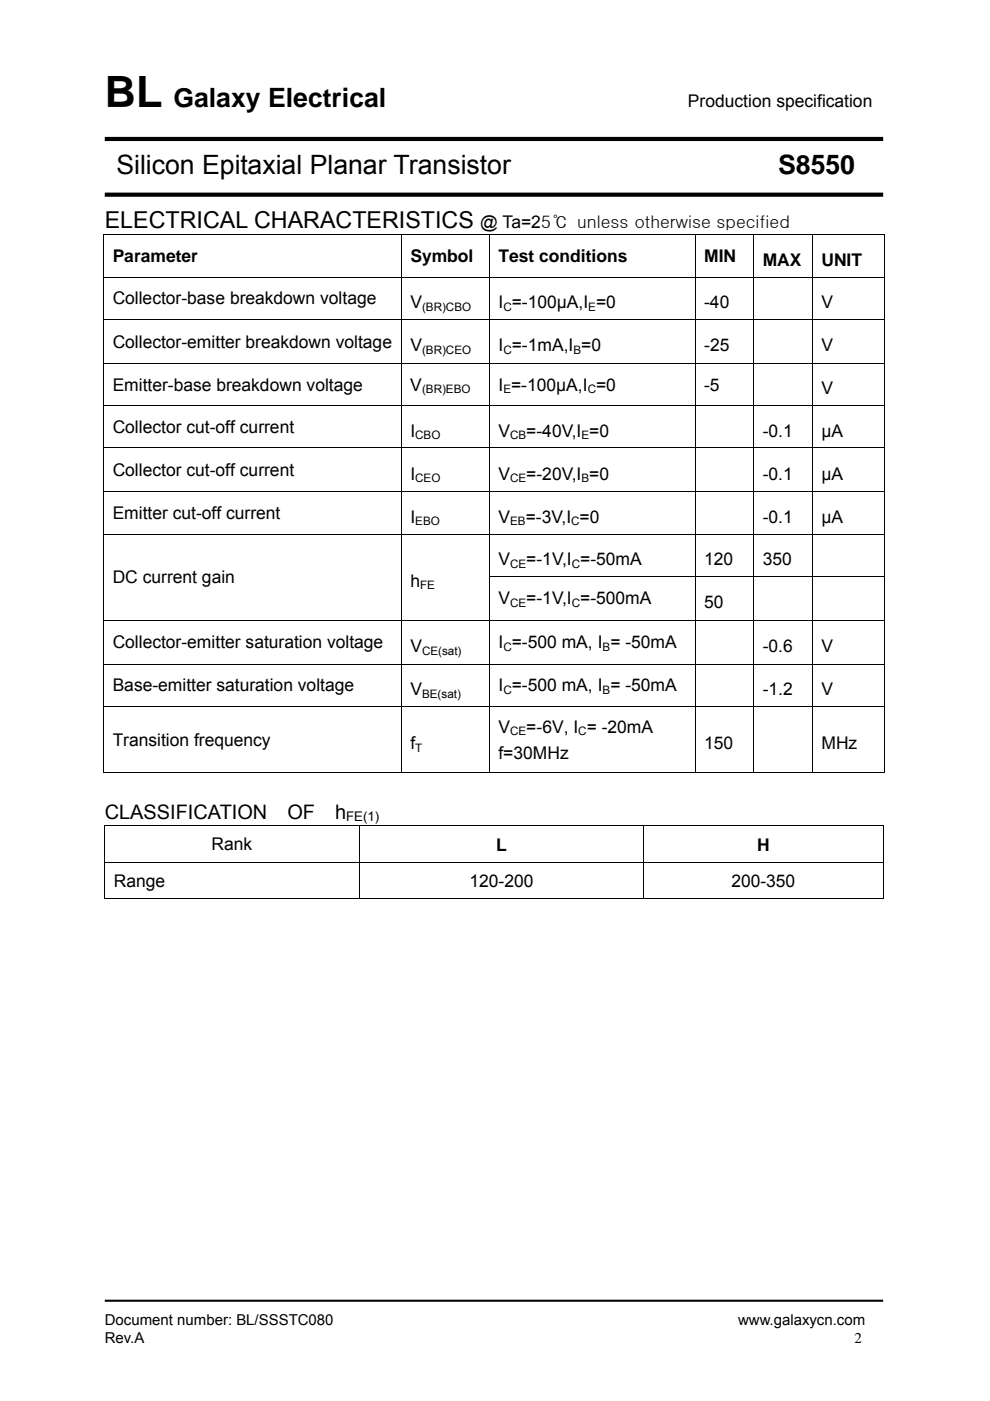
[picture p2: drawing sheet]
<svg xmlns="http://www.w3.org/2000/svg" width="210mm" height="297mm" viewBox="0 0 210 297" stroke-linecap="round" stroke-linejoin="round" font-family="sans-serif">
<defs><g id="words">
<text font-size="9.2" x="22.2" y="22.7">BL</text>
<g font-size="5.7">
<text x="36.8" y="22.7">Galaxy Electrical</text>
<text x="24.7" y="37">Silicon Epitaxial Planar Transistor</text>
<text x="165" y="37">S8550</text>
</g>
<text font-size="4.9" x="22.2" y="48.3">ELECTRICAL CHARACTERISTICS</text>
<g font-size="4.2">
<text x="22.2" y="173.6">CLASSIFICATION</text>
<text x="60.9" y="173.6">OF</text>
<text x="71.1" y="173.6">h</text>
</g>
<g font-size="3.7">
<text x="145.9" y="22.7">Production specification</text>
<text x="101.9" y="48.3">@ Ta=25℃ unless otherwise specified</text>
<text x="23.9" y="55.6">Parameter</text>
<text x="87.1" y="55.6">Symbol</text>
<text x="105.7" y="55.6">Test conditions</text>
<text x="149.4" y="55.6">MIN</text>
<text x="161.8" y="56.4">MAX</text>
<text x="174.2" y="56.4">UNIT</text>
<text x="23.9" y="64.5">Collector-base breakdown voltage</text>
<text x="87" y="65.3">V</text>
<text x="105.7" y="65.3">I =-100μA,I =0</text>
<text x="149.4" y="65.3">-40</text>
<text x="174.2" y="65.3">V</text>
<text x="23.9" y="73.7">Collector-emitter breakdown voltage</text>
<text x="87" y="74.5">V</text>
<text x="105.7" y="74.5">I =-1mA,I =0</text>
<text x="149.4" y="74.5">-25</text>
<text x="174.2" y="74.5">V</text>
<text x="23.9" y="82.8">Emitter-base breakdown voltage</text>
<text x="87" y="82.8">V</text>
<text x="105.7" y="82.8">I =-100μA,I =0</text>
<text x="149.4" y="82.8">-5</text>
<text x="174.2" y="83.6">V</text>
<text x="23.9" y="91.8">Collector cut-off current</text>
<text x="87" y="92.6">I</text>
<text x="105.7" y="92.6">V</text>
<text x="111.6" y="92.6">=-40V,I =0</text>
<text x="161.8" y="92.6">-0.1</text>
<text x="174.2" y="92.6">μA</text>
<text x="23.9" y="100.9">Collector cut-off current</text>
<text x="87" y="101.7">I</text>
<text x="105.7" y="101.7">V</text>
<text x="111.6" y="101.7">=-20V,I =0</text>
<text x="161.8" y="101.7">-0.1</text>
<text x="174.2" y="101.7">μA</text>
<text x="23.9" y="110">Emitter cut-off current</text>
<text x="87" y="110.8">I</text>
<text x="105.7" y="110.8">V</text>
<text x="111.5" y="110.8">=-3V,I =0</text>
<text x="161.8" y="110.8">-0.1</text>
<text x="174.2" y="110.8">μA</text>
<text x="105.7" y="119.8">V</text>
<text x="111.6" y="119.8">=-1V,I =-50mA</text>
<text x="149.3" y="119.8">120</text>
<text x="161.8" y="119.8">350</text>
<text x="23.9" y="123.6">DC current gain</text>
<text x="87" y="124.4">h</text>
<text x="105.7" y="128.2">V</text>
<text x="111.6" y="128.2">=-1V,I =-500mA</text>
<text x="149.4" y="128.9">50</text>
<text x="23.9" y="137.5">Collector-emitter saturation voltage</text>
<text x="105.7" y="137.5">I =-500 mA, I = -50mA</text>
<text x="87" y="138.3">V</text>
<text x="161.8" y="138.3">-0.6</text>
<text x="174.2" y="138.3">V</text>
<text x="23.9" y="146.6">Base-emitter saturation voltage</text>
<text x="87" y="147.4">V</text>
<text x="105.7" y="146.6">I =-500 mA, I = -50mA</text>
<text x="161.8" y="147.4">-1.2</text>
<text x="174.2" y="147.4">V</text>
<text x="105.7" y="155.3">V</text>
<text x="111.6" y="155.3">=-6V, I = -20mA</text>
<text x="23.9" y="158.1">Transition frequency</text>
<text x="87" y="158.9">f</text>
<text x="105.7" y="160.8">f=30MHz</text>
<text x="149.4" y="158.9">150</text>
<text x="174.2" y="158.9">MHz</text>
<text x="44.9" y="180.3">Rank</text>
<text x="105.2" y="180.3">L</text>
<text x="160.6" y="180.3">H</text>
<text x="24.1" y="188.1">Range</text>
<text x="99.6" y="188.1">120-200</text>
<text x="155.1" y="188.1">200-350</text>
</g>
<g font-size="3.2">
<text x="22.2" y="281">Document number: BL/SSSTC080</text>
<text x="156.6" y="281">www.galaxycn.com</text>
<text x="22.2" y="284.7">Rev.A</text>
<text x="181.3" y="284.7">2</text>
</g>
<text font-size="2.8" x="73.4" y="174.2">FE(1)</text>
<g font-size="2.5">
<text x="89.5" y="65.9">(BR)CBO</text>
<text x="106.8" y="65.9">C</text>
<text x="124.8" y="65.9">E</text>
<text x="89.5" y="75">(BR)CEO</text>
<text x="106.8" y="75">C</text>
<text x="121.6" y="75">B</text>
<text x="89.5" y="83.4">(BR)EBO</text>
<text x="106.8" y="83.4">E</text>
<text x="124.7" y="83.4">C</text>
<text x="88.1" y="93.1">CBO</text>
<text x="108.2" y="93.1">CB</text>
<text x="123.3" y="93.1">E</text>
<text x="88.1" y="102.2">CEO</text>
<text x="108.2" y="102.2">CE</text>
<text x="123.3" y="102.2">B</text>
<text x="88.1" y="111.4">EBO</text>
<text x="108.2" y="111.4">EB</text>
<text x="121.2" y="111.4">C</text>
<text x="89.1" y="124.9">FE</text>
<text x="108.2" y="120.4">CE</text>
<text x="121.3" y="120.4">C</text>
<text x="108.2" y="128.7">CE</text>
<text x="121.3" y="128.7">C</text>
<text x="89.5" y="138.8">CE(sat)</text>
<text x="106.8" y="138">C</text>
<text x="127.8" y="138">B</text>
<text x="89.5" y="147.9">BE(sat)</text>
<text x="106.8" y="147.1">C</text>
<text x="127.8" y="147.1">B</text>
<text x="108.2" y="155.9">CE</text>
<text x="122.7" y="155.9">C</text>
<text x="88.1" y="159.4">T</text>
</g>
</g></defs>
<path d="M22.2 275.8h165.1" fill="none" stroke="#000" stroke-width=".44"/>
<path d="M22.2 29.5h165.1M22.2 41.3h165.1" fill="none" stroke="#000" stroke-width=".88" stroke-linecap="butt"/>
<path d="M21.9 49.7h.2v.2h-.2zM187.5 49.7h.1v.2h-.1zM21.9 122.1h.2v.2h-.2zM85 122.1h.2v.2h-.2zM22.1 174.9h.2v.1h-.2zM187.2 174.9h.2v.1h-.2zM187.5 163.7h.1v.2h-.1zM187.2 190.5h.2v.2h-.2z" fill="#000"/>
<g fill="none" stroke="#000" stroke-width=".21">
<path d="M21.9 49.8h165.7M21.9 58.7h165.7M22 49.9v8.8M22 58.8v8.8M85.1 49.9v8.8M85.1 58.8v8.8M103.8 49.9v8.8M103.8 58.8v8.8M147.4 49.9v8.8M147.4 58.8v8.8M159.9 49.9v8.8M159.9 58.8v8.8"/>
<path d="M172.3 49.9v8.8M172.3 58.8v8.8M187.5 49.9v8.8M187.5 58.8v8.8M21.9 67.7h165.7M21.9 77h165.7M22 67.8v9.1M22 77.1v8.8M85.1 67.8v9.1M85.1 77.1v8.8M103.8 67.8v9.1M103.8 77.1v8.8"/>
<path d="M147.4 67.8v9.1M147.4 77.1v8.8M159.9 67.8v9.1M159.9 77.1v8.8M172.3 67.8v9.1M172.3 77.1v8.8M187.5 67.8v9.1M187.5 77.1v8.8M21.9 86h165.7M21.9 94.9h165.7M22 86.1v8.7M22 95v9.2"/>
<path d="M85.1 86.1v8.7M85.1 95v9.2M103.8 86.1v8.7M103.8 95v9.2M147.4 86.1v8.7M147.4 95v9.2M159.9 86.1v8.7M159.9 95v9.2M172.3 86.1v8.7M172.3 95v9.2M187.5 86.1v8.7M187.5 95v9.2"/>
<path d="M21.9 104.2h165.7M21.9 113.2h165.7M22 104.3v8.8M22 113.3v8.8M85.1 104.3v8.8M85.1 113.3v8.8M103.8 104.3v8.8M103.8 113.3v8.8M147.4 104.3v8.8M147.4 113.3v8.8M159.9 104.3v8.8M159.9 113.3v8.8"/>
<path d="M172.3 104.3v8.8M172.3 113.3v8.8M187.5 104.3v8.8M187.5 113.3v8.8M21.9 131.5h165.7M22 122.3v9.1M22 131.6v9.1M85.1 122.3v9.1M85.1 131.6v9.1M103.7 122.2h83.9M103.8 122.3v9.1M103.8 131.6v9.1"/>
<path d="M147.4 122.3v9.1M147.4 131.6v9.1M159.9 122.3v9.1M159.9 131.6v9.1M172.3 122.3v9.1M172.3 131.6v9.1M187.5 122.3v9.1M187.5 131.6v9.1M21.9 140.8h165.7M21.9 149.8h165.7M22 140.9v8.8M22 149.8v14.1"/>
<path d="M85.1 140.9v8.8M85.1 149.8v14.1M103.8 140.9v8.8M103.8 149.8v14.1M147.4 140.9v8.8M147.4 149.8v14.1M159.9 140.9v8.8M159.9 149.8v14.1M172.3 140.9v8.8M172.3 149.8v14.1M187.5 140.9v8.8M187.5 149.8v14.1"/>
<path d="M21.9 163.8h63.1M22.1 175h165.3M22.2 175v7.9M76.2 175v7.9M85.2 163.8h18.5M103.9 163.8h43.5M136.5 175v7.9M147.5 163.8h12.3M160 163.8h12.2M172.4 163.8h15.1M187.3 175v7.9M22.1 183h165.3"/>
<path d="M22.1 190.6h54M22.2 183v7.7M76.2 183v7.7M76.3 190.6h60.1M136.5 183v7.7M136.6 190.6h50.6M187.3 183v7.7"/>
</g>
<use href="#words"/>
</svg>
